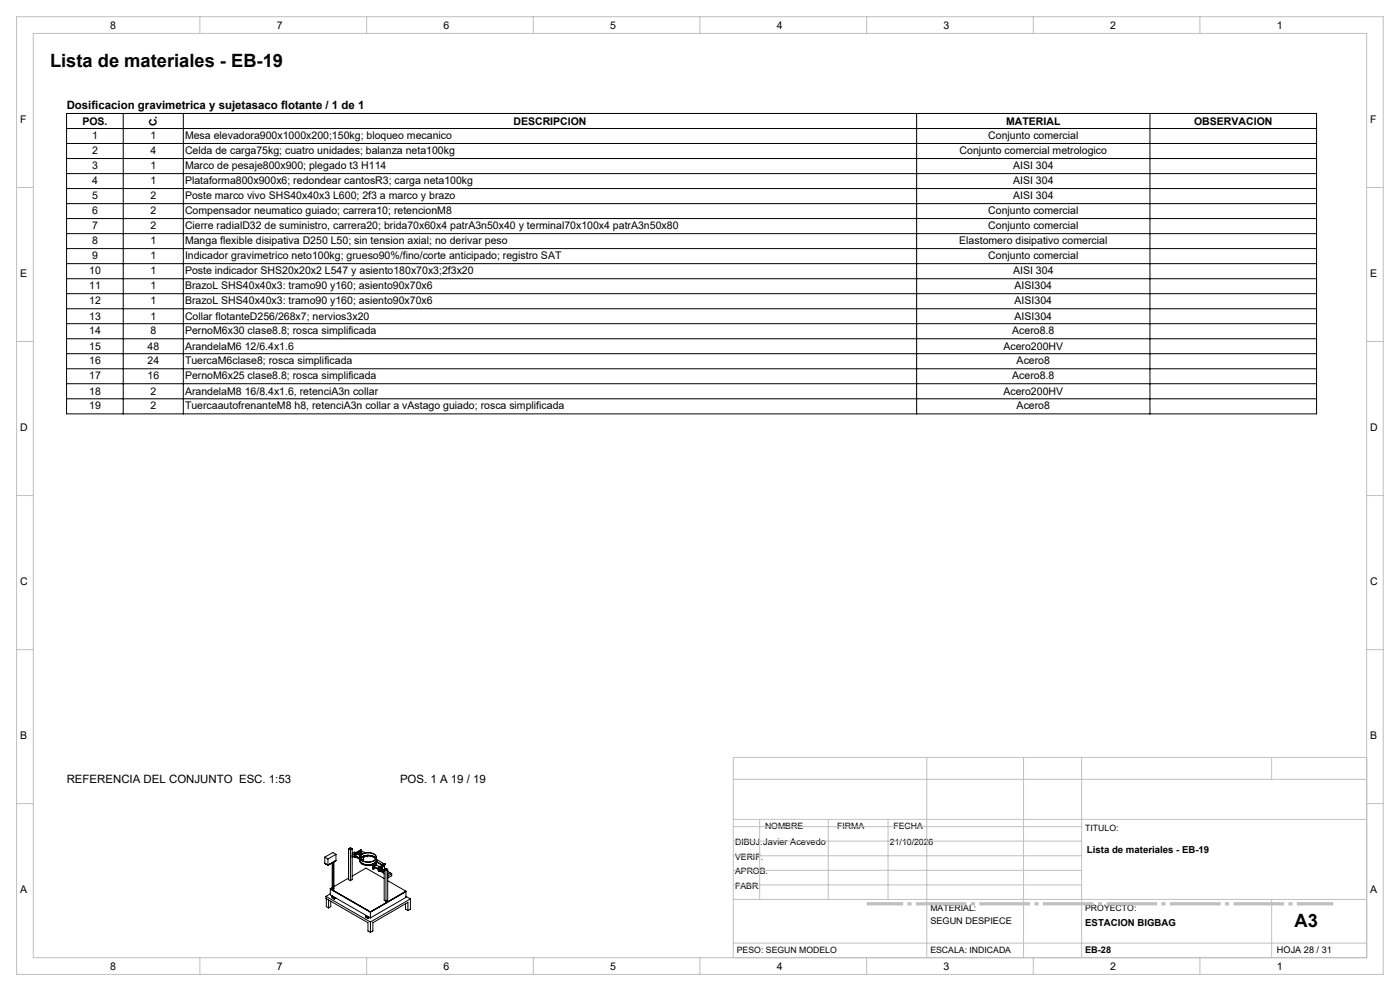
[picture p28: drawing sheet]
<svg xmlns="http://www.w3.org/2000/svg" width="420mm" height="297mm" viewBox="0 0 420 297" stroke-linecap="round" stroke-linejoin="round" font-family="sans-serif">
<defs><g id="words">
<g font-size="5.5">
<text x="15" y="19.9">Lista de materiales - EB-19</text>
<text x="388.4" y="277.8">A3</text>
</g>
<g font-size="3.4">
<text x="20" y="32.7">Dosificacion gravimetrica y sujetasaco flotante / 1 de 1</text>
<text x="20" y="234.7">REFERENCIA DEL CONJUNTO ESC. 1:53</text>
<text x="120" y="234.7">POS. 1 A 19 / 19</text>
</g>
<g font-size="3.2">
<text x="33" y="8.6">8</text>
<text x="83" y="8.6">7</text>
<text x="133" y="8.6">6</text>
<text x="183" y="8.6">5</text>
<text x="233" y="8.6">4</text>
<text x="283" y="8.6">3</text>
<text x="333" y="8.6">2</text>
<text x="383" y="8.6">1</text>
<text x="6" y="36.8">F</text>
<text x="24.7" y="37.3">POS.</text>
<text x="27.6" y="41.5">1</text>
<text x="45.1" y="41.5">1</text>
<text x="47.1" y="37.8" transform="rotate(-90 47.1 37.8)">C.</text>
<text x="55.5" y="41.5">Mesa elevadora900x1000x200;150kg; bloqueo mecanico</text>
<text x="154" y="37.3">DESCRIPCION</text>
<text x="296.5" y="41.5">Conjunto comercial</text>
<text x="301.8" y="37.3">MATERIAL</text>
<text x="358.2" y="37.3">OBSERVACION</text>
<text x="411" y="36.8">F</text>
<text x="27.6" y="46">2</text>
<text x="45.1" y="46">4</text>
<text x="55.5" y="46">Celda de carga75kg; cuatro unidades; balanza neta100kg</text>
<text x="287.9" y="46">Conjunto comercial metrologico</text>
<text x="27.6" y="50.5">3</text>
<text x="45.1" y="50.5">1</text>
<text x="55.5" y="50.5">Marco de pesaje800x900; plegado t3 H114</text>
<text x="303.9" y="50.5">AISI 304</text>
<text x="27.6" y="55">4</text>
<text x="27.6" y="59.5">5</text>
<text x="45.1" y="55">1</text>
<text x="45.1" y="59.5">2</text>
<text x="55.5" y="55">Plataforma800x900x6; redondear cantosR3; carga neta100kg</text>
<text x="55.5" y="59.5">Poste marco vivo SHS40x40x3 L600; 2f3 a marco y brazo</text>
<text x="303.9" y="55">AISI 304</text>
<text x="303.9" y="59.5">AISI 304</text>
<text x="27.6" y="64">6</text>
<text x="45.1" y="64">2</text>
<text x="55.5" y="64">Compensador neumatico guiado; carrera10; retencionM8</text>
<text x="296.5" y="64">Conjunto comercial</text>
<text x="27.6" y="68.5">7</text>
<text x="45.1" y="68.5">2</text>
<text x="55.5" y="68.5">Cierre radialD32 de suministro, carrera20; brida70x60x4 patrA3n50x40 y terminal70x100x4 patrA3n50x80</text>
<text x="296.5" y="68.5">Conjunto comercial</text>
<text x="27.6" y="73">8</text>
<text x="27.6" y="77.5">9</text>
<text x="45.1" y="73">1</text>
<text x="45.1" y="77.5">1</text>
<text x="55.5" y="73">Manga flexible disipativa D250 L50; sin tension axial; no derivar peso</text>
<text x="55.5" y="77.5">Indicador gravimetrico neto100kg; grueso90%/fino/corte anticipado; registro SAT</text>
<text x="287.8" y="73">Elastomero disipativo comercial</text>
<text x="296.5" y="77.5">Conjunto comercial</text>
<text x="6" y="82.9">E</text>
<text x="26.7" y="82">10</text>
<text x="45.1" y="82">1</text>
<text x="55.5" y="82">Poste indicador SHS20x20x2 L547 y asiento180x70x3;2f3x20</text>
<text x="303.9" y="82">AISI 304</text>
<text x="411" y="82.9">E</text>
<text x="26.7" y="86.5">11</text>
<text x="45.1" y="86.5">1</text>
<text x="55.5" y="86.5">BrazoL SHS40x40x3: tramo90 y160; asiento90x70x6</text>
<text x="304.4" y="86.5">AISI304</text>
<text x="26.7" y="91">12</text>
<text x="26.7" y="95.8">13</text>
<text x="45.1" y="91">1</text>
<text x="45.1" y="95.8">1</text>
<text x="55.5" y="91">BrazoL SHS40x40x3: tramo90 y160; asiento90x70x6</text>
<text x="55.5" y="95.8">Collar flotanteD256/268x7; nervios3x20</text>
<text x="304.4" y="91">AISI304</text>
<text x="304.4" y="95.8">AISI304</text>
<text x="26.7" y="100">14</text>
<text x="45.1" y="100">8</text>
<text x="55.5" y="100">PernoM6x30 clase8.8; rosca simplificada</text>
<text x="303.7" y="100">Acero8.8</text>
<text x="26.7" y="104.8">15</text>
<text x="44.2" y="104.8">48</text>
<text x="55.5" y="104.8">ArandelaM6 12/6.4x1.6</text>
<text x="301" y="104.8">Acero200HV</text>
<text x="26.7" y="109">16</text>
<text x="26.7" y="113.5">17</text>
<text x="44.2" y="109">24</text>
<text x="44.2" y="113.5">16</text>
<text x="55.5" y="109">TuercaM6clase8; rosca simplificada</text>
<text x="55.5" y="113.5">PernoM6x25 clase8.8; rosca simplificada</text>
<text x="303.7" y="113.5">Acero8.8</text>
<text x="305" y="109">Acero8</text>
<text x="26.7" y="118.3">18</text>
<text x="45.1" y="118.3">2</text>
<text x="55.5" y="118.3">ArandelaM8 16/8.4x1.6, retenciA3n collar</text>
<text x="301" y="118.3">Acero200HV</text>
<text x="26.7" y="122.5">19</text>
<text x="45.1" y="122.5">2</text>
<text x="55.5" y="122.5">TuercaautofrenanteM8 h8, retenciA3n collar a vAstago guiado; rosca simplificada</text>
<text x="305" y="122.5">Acero8</text>
<text x="6" y="129.1">D</text>
<text x="411" y="129.1">D</text>
<text x="6" y="175.3">C</text>
<text x="411" y="175.3">C</text>
<text x="6" y="221.4">B</text>
<text x="411" y="221.4">B</text>
<text x="6" y="267.6">A</text>
<text x="411" y="267.6">A</text>
<text x="33" y="290.6">8</text>
<text x="83" y="290.6">7</text>
<text x="133" y="290.6">6</text>
<text x="183" y="290.6">5</text>
<text x="233" y="290.6">4</text>
<text x="283" y="290.6">3</text>
<text x="333" y="290.6">2</text>
<text x="383" y="290.6">1</text>
</g>
<g font-size="2.9">
<text x="326.1" y="255.6">Lista de materiales - EB-19</text>
<text x="325.6" y="277.5">ESTACION BIGBAG</text>
</g>
<g font-size="2.7">
<text x="279.1" y="276.8">SEGUN DESPIECE</text>
<text x="325.6" y="285.6">EB-28</text>
<text x="383.1" y="285.6">HOJA 28 / 31</text>
</g>
<g font-size="2.6">
<text x="229.5" y="248.4">NOMBRE</text>
<text x="251.1" y="248.4">FIRMA</text>
<text x="268" y="248.4">FECHA</text>
<text x="325.6" y="249">TITULO:</text>
<text x="220.5" y="253.3">DIBUJ.Javier Acevedo</text>
<text x="220.5" y="257.7">VERIF.</text>
<text x="267" y="253.3">21/10/2026</text>
<text x="220.5" y="262">APROB.</text>
<text x="220.5" y="266.4">FABR.</text>
<text x="279.1" y="273">MATERIAL:</text>
<text x="325.6" y="273">PROYECTO:</text>
<text x="221.1" y="285.5">PESO: SEGUN MODELO</text>
<text x="279.1" y="285.5">ESCALA: INDICADA</text>
</g>
</g></defs>
<g fill="none" stroke="#000" stroke-width=".3">
<path d="M20 34h375v90h-375zM20 38.5h375M37 34v90M55 34v90M275 34v90M345 34v90M20 43h375M20 47.5h375M20 52h375M20 56.5h375M20 61h375M20 65.5h375"/>
<path d="M20 70h375M20 74.5h375M20 79h375M20 83.5h375M20 88h375M20 92.5h375M20 97h375M20 101.5h375M20 106h375M20 110.5h375M20 115h375M20 119.5h375"/>
<path d="M97.4 256.9v1.9l1 .5M97.4 256.9l1 .5M98.4 257.4v1.9M99.7 258.6v7.7l.2 .2M99.9 258.4v8.1M100.2 258.3v8l-.3 .2M100.8 257.9l-2.4 1.4-1-.6M100.8 256l-2.4 1.4M100.8 256v1.9l-2.4 1.4M100.8 256l-1-.5-2.4 1.4M104.6 254.4l.5 .3M104.6 254.4l.5-.3 .6 .3"/>
<path d="M104.6 254.4v9.2l.5 .3M105.1 254.1v9.8M105.1 254.1l-.4 .3 .4 .3M105.1 254.1l.5 .3-.5 .3M105.7 254.4l-.6 .3M105.7 254.4v9.2l-.6 .3M106.3 256.7h.1M106.3 256h.1M106.3 255.8l.1 1.2M106.3 255.8l.1 .1M106.3 255.9h.1M106.3 256l-.6 .4"/>
<path d="M106.3 256.6l-.6 .4M106.3 256.6v.1M106.4 255.9v1M106.4 255.9v.1M106.4 255.9v1.1M106.5 256.2h.1M106.5 256.8h.1M106.5 256.2v.1M106.5 256.8v.1M106.5 256.8l.2 .1M106.5 256.2l.1 .1M106.5 256.7h.4"/>
<path d="M106.5 256.9h.1M106.5 256.1h.1M106.5 256.1v.1M106.5 256.7v.1M106.6 256.4l1.4 1M106.6 256.4l1.3 .8M106.6 256.9l-.2 .1M106.6 256.8v.1M106.6 256.3v.1M106.6 256.2h.2M106.6 256.6l-.1 .2M106.6 256.9l1.3 .7"/>
<path d="M106.6 256.2l.1 .1M106.6 256.6h.1M106.6 256l.1 .1M106.6 256.1v.1M106.6 256.3h.1M106.6 256.2h.1M106.6 256l-.1 .1M106.6 256.7v.1M106.6 256.6l-.1 .1M106.6 256l-.1 .2M106.6 256.7l-.1 .1M106.6 255.6l-.3-.2-.6 .4"/>
<path d="M106.6 256.9h.1M106.7 256.1l.4-.3 1 .7M106.7 256.7l-.1 .1M106.7 256.3h.1M106.7 256.1h-.1M106.7 256.7h-.1M106.7 256.7h.1M106.7 256.9h.1M106.7 256.1l-.2 .1M106.7 256.1h.1M107.1 255.8h.1M107.2 255.8h.1"/>
<path d="M107.2 255.8v.1M107.2 255.8l.1 .1M107.2 255.7h.1M107.2 255.7v.1M107.3 255.8h.1M107.3 255.7l-.2 .1M107.3 255.8l.1 .1M107.3 255.7h.1M107.3 255.7l-.1 .1M107.3 255.7h-.1M107.3 255.5h.1M107.3 255.9h.1"/>
<path d="M107.4 255.9h.1M107.4 255.5l-1 .5M107.4 255.5v.2M107.4 255.7h-.1M107.4 255.7v.1M107.4 255.8h.1M107.6 257.2h.1M107.6 257.1v.1M107.8 255.2l1.1 .7M107.8 255.2l1 .7M107.8 255.2l-1.4 .8M107.8 255.2h.1"/>
<path d="M107.9 257.2l.1-.2 .1 1.2 .9 .7 1.1 .2 1.7-.2M107.9 257.2l.1 .1M107.9 257.8l.2 .7 .6 .5M107.9 256.7h.1M108 257.5l.1 .8 .6 .6M108 255.6v.8l-.6-.5M108 256.7h.1M108 256.6l-.1 .1M108 256.6h.1M108 256.6v.1M108.1 255.8h.4M108.1 255.5v.3"/>
<path d="M108.1 255.8v.6M108.1 257.3l.8-.7 1.4-.3 1.7 .3 .8 .7M108.2 255.2h.1M108.2 255.2v.1M108.2 258.3l.6 .6 1 .3 2-.2M108.2 255v.3M108.2 255l.2 .1M108.2 255v.2M108.2 255.1l-.4 .1M108.2 255.2l.1 .1M108.2 256.4l1.4-.7 1.3-.1 1.4 .5 .6 .7-.4 .9-1.3 .6h-1.5l-1.4-.7a.85 .85 0 0 1-.1-1.2zM108.2 256.3l.9-.5 .9-.3 1.4 .2 1.2 .6a1.25 1.25 0 0 1 .1 1.4 1.25 1.25 0 0 1-1.3 .6l-1.5 .1-1.4-.5-.5-.8z"/>
<path d="M108.2 255.1h.1M108.3 255h.1M108.2 255.7h.2M108.2 255.7h.1M108.3 255v.1M108.3 254.9h.1M108.4 255.1h-.1M108.4 254.8l-.1 .5M108.4 255h.1M108.4 254.9l1.2 .7M108.4 254.8l-2 1.1M108.4 254.8l-.6 .4"/>
<path d="M108.4 254.8l-.2-.1-1.9 1.1M108.4 255v.1M108.4 255.2h-.2M108.4 255.1v.1M108.4 255.2l-.1 .1M108.5 255.2h.1M108.5 255.2l-.3 .1M108.6 255.8h.1M108.6 255.8l.2 .1M108.7 258.9l1.5 .4 1.7-.3M108.7 259l1.5 .4 1.7-.3M108.7 255.8v.2"/>
<path d="M108.7 258.9v.1M108.8 257.6l.1 .1M108.8 257.7l.2 .1M108.8 257.6l.2 .1M108.9 257.7v.1M108.9 257.6h.1M108.9 257.8h.1M108.9 257.8l-.2 .1M108.9 257.7l.1 .1M108.9 257.6h-.1M108.9 257.6v.1M109 256.6h.1"/>
<path d="M109 257.6l-.1 .1M109 257.6h.1M109 257.7v.1M109 257.6h-.1M109 257v.1M109.1 256.6h.1M109.1 256.8l-.1 .8M109.1 257.6l-.1 .1M109.1 257.6l-.1 .2M109.2 256.5v.1M109.4 256.7h.1M109.4 256.7l-.4 .2"/>
<path d="M109.4 256.7l-.4 .3M109.6 256.4h.1M109.7 256.4h.1M109.8 256.4h.1M109.9 256.4l-1.2 .4M109.9 256.4l.1 .1M109.9 256.6l.3 .1M110 256.5l-1.2 .3-.6 .6M110 256.6l-1.2 .3-.6 .6M110 256.6h1.4l1.3 .9M110 256.5v.1M110.2 256.4l1.7 .3 .8 .7"/>
<path d="M110.2 256.4l-.2 .1M110.2 256.4v.3M110.3 256.5l-.1 .2M110.3 256.4l1.9 .4M110.3 256.4h-.4M110.3 256.4h-.1M110.3 256.3v.1M110.5 256.3v.1M111.8 258.9v.1M111.8 258.9h.1M111.8 259h.1M111.8 258.8l.1 .1"/>
<path d="M111.8 258.8v.1M111.9 259h.1M111.9 258.9v1.6M111.9 258.8h.1M111.9 258.8h-.1M112 258.8l-.2 .2M112 258.8h.1M112 258.8l-.1 .2M112 259v.1M112 259.1h.1M112.1 259.1h.1M112.1 259h.1"/>
<path d="M112.1 259l-.1 .1M112.1 259v.1M112.1 258.9h.1M112.1 258.9l-.1 .1M112.1 258.9l.1 .1M112.1 258.9v.1M112.2 259l-.1 .1M112.2 258.9l-.2 .2M112.2 259h.1M112.2 259h-.1M112.2 259.1h.1M112.4 259.5h.1"/>
<path d="M112.3 259.5h.1M112.4 259.7l1.2 .9M112.4 259.5v.1M112.4 259.7l1.2 .8M112.5 259.3l-.2 .2M112.5 258.5h.1M112.5 259.3v.1M112.5 258.5l-.1 .1M112.5 258.4v.1M112.6 258.4h.1M112.6 258.4h-.1M112.6 258.4l-.1 .1"/>
<path d="M112.7 258.4l-.2 .1M112.7 258.7h.1M112.7 258.7l.2 .1M112.7 258.6v.1M112.7 258.6h.1M112.7 258.3l-.1 .1M112.7 258.7l.1 .1M112.8 258.7h.1M112.8 258.6l-.1 .1M112.8 258.5l-.1 .2M112.8 258.5h.1M112.8 258.4l-.9 .5"/>
<path d="M112.8 258.4h.1M112.8 258.5l.1 .1M112.8 258.5l-.1 .1M112.8 258.1l.1 .1M112.9 258.6l-.1 .1M112.9 258.5l-.2 .2M112.9 258.6l.1 .1M112.9 258.6h-.1M112.9 258.6v.1M112.9 258.7l-.1 .1M112.9 259.2l-.4 .1-.1 .4M112.9 258.7h.1"/>
<path d="M112.9 259.2l.9 .5M112.9 258.4v.2M112.9 258.8v.4M112.9 258.4l-1 .5M112.9 257v.8l-.3 .6M112.9 258.2l-.1 .2M112.9 258.3v.1M112.9 257.5l.1 .4M112.9 258.2v.1M112.9 258.3l1.8 1M112.9 258.2l1.9 1.1M113 257.9l-.1 .3"/>
<path d="M113 257.9l.2-.2 2.1 1.2M113 257.9h-.1M113 257.8v.1M113 258.3l1.7 1M113.5 260v.1M113.5 260l.2 .1M114.4 260h.1M114.4 260l.1-.2v.2M114.5 259.9l-.1 .1M114.5 259.9v.1M114.6 259.6l-.9 .5M114.6 259.6v1"/>
<path d="M114.7 259.3h.1M114.8 259.6v1.1M114.8 259h.1M114.8 259l.1 .1M114.9 259.1h.1M114.9 258.9v.2M114.9 258.9h.1M114.9 259.5h.1M114.9 258.8v.3M114.9 258.8l.2 .1zM115 259l-.1 .1M115 259.5h-.1"/>
<path d="M115 259v.1M115 259.4v.1M115.1 258.9h-.2M115.1 259.4l-.2 .1M115.1 258.8v.1M115.1 258.9h.1M115.1 258.9v.1M115.1 258.9l-.1 .1M115.3 259.4v.2h-.5M115.3 259.5v1M115.5 259.1l-.5 .4M115.6 258.9l-1.9 1.2"/>
<path d="M115.6 258.9l-.1-.1-2 1.2M115.6 258.9l-1 .7M97.8 268.6v.7l12.6 7.2v2.5l.7 .4M97.8 268.6l13.3 7.7M97.9 269.3v2.4l.7 .4M98.6 269.7v2.4M99.1 267.9l-1.3 .7M99.1 266.4l12 7 10.7-6.2M99.1 266.3v1.9l12 6.9M99.1 266.3l12 7M99.2 270.1v1.6l-.6 .4M99.6 268.6v.5l.7 .3"/>
<path d="M99.6 268.6l.7 .4M99.7 266l-.6 .3M99.7 268.5l-.1 .1M100.3 269v.4M100.4 268.9l-.1 .1M100.8 269.1l-.5 .3M104.6 263.2l-4.4 2.5M105.7 262.6l4.1-2.4 5.5 3.1M109.7 274.5l.7 .3M109.7 274.5v.4l.7 .4M109.9 274.4l-.2 .1M110.4 274.8v.5"/>
<path d="M110.5 274.8h-.1M110.9 275l-.5 .3M111.1 273.3v1.8M111.1 276.3v3.1M111.8 260.2h.1M111.8 260.1h.1M111.8 260.1v.1M111.9 260.2h.1M111.9 260.1l-.1 .1M111.9 260.1v.1M111.9 260.5h.1M111.9 260l-.1 .1"/>
<path d="M112 260.3h.1M112 260.3l.1 .1M112.1 260.2h.1M112.1 260.3h.1M112.1 260.4l-.2 .1M112.1 260.2v.1M112.1 260.1h.1M112.1 260.1l-.1 .2M112.1 260.3l.1 .1M112.1 260.1l.1 .1M112.2 260.2l-.2 .1M112.2 260.3l-.1 .1"/>
<path d="M112.2 260.2h-.1M112.2 260.2h.1M112.2 260.3h.1M112.3 260.3h-.2M112.6 260.1l-.3 .2M113.5 260.8h.1M113.5 260.2h.1M113.5 260.2l.1 .1M113.5 260.7v.1M113.5 260.1v.1M113.5 260.7h.1M113.5 260.1h.1"/>
<path d="M113.5 260.1h.2M113.6 260.1h.1M113.6 260.2h.1M113.6 260.2v.9M113.6 260.1l-.1 .1M113.6 260.1v.1M113.6 260.1v1M113.6 261.1l.1 .1M113.7 260.1v1.1M113.7 260.3l.1 .1M113.7 261h.1M113.8 260.4h.1"/>
<path d="M113.8 261v.1M113.8 260.9h.1M113.8 260.9v.1M113.8 260.3v.1M113.8 260.3h.1M113.8 260.9l-.1 .1M113.8 261.1l-.1 .1M113.9 260.8h.1M113.9 260.2l-.2 .1M113.9 260.8l-.2 .2M113.9 260.8v.2M113.9 260.2h.1"/>
<path d="M113.9 260.8l-.1 .1M113.9 260.2l-.1 .1M113.9 260.2l-.1 .2M113.9 260.2v.2l-.2-.1M113.9 261l-.1 .1M114.1 260.9l.8 .4M114.2 260.8l.7 .4 .4-.3M114.3 261.1h.1M114.3 261l1 .8M114.4 260.6h.1M114.4 260.6l.1 .1M114.5 260.5v.1"/>
<path d="M114.5 260.5h.1M114.5 260.6v.1M114.5 260.5l-.1 .1M114.5 260.7l-.6 .3M114.6 260.5l-.2 .1M114.6 260.6h.1M114.6 260.5v.1M114.6 260.6l-.1 .1M114.7 260.2l-.1 .1M114.8 260.9h.1M114.8 261.4h.1M114.9 260.9h-.1"/>
<path d="M114.9 260.9h.1M114.9 261.1v.2M114.9 261.1l-.6-.3 .6 .4M114.9 261.3l-.1 .1M115 260.8l-.2 .1M115 260.9h-.2M115 260.8v.1M115 260.8l-.1 .1M115 260.9h-.1M115.2 261.1l.1 .1M115.2 261.1l-.3 .2M115.3 260.6l-.5 .1"/>
<path d="M115.3 260.6l.5 .3 .5-.3M115.3 260.6v9.2l.5 .3M115.3 261.1h-.1M115.3 260.8l-.4 .3M115.3 260.1l.4 .2M115.5 260.3l.1 .1M115.5 260.3v.1M115.6 260.3h.1M115.6 260.3h-.1M115.8 260.3v9.8M115.8 260.3l-.5 .3M115.8 260.3l.4 .3-.4 .2-.5-.2"/>
<path d="M115.8 260.2l-.5 .4M115.8 260.2l.5 .4M116.3 260.6v9.2l-.5 .3M116.3 263.9l5.5 3.2M116.3 261.8l.2 .1M116.3 261.2l.7 .3M116.5 261.9h-.2M117 261.5l-.5 .4M117 261.5l.5 .4M117.5 261.9l-1.2 .7M117.5 261.9v.6l-1.2 .7M121.7 270.9v1.6l.7 .4"/>
<path d="M121.8 268.6l1.3 .8M121.8 267.1v1.9l-10.7 6.1M121.8 267.1l-10.7 6.2M122.4 272.9v-2.5l-10.5 6.1v2.5l-.8 .4M123.1 269.4l-12 6.9M123.1 269.4v3.1l-.7 .4"/>
</g>
<path d="M260 270.9h140" fill="none" stroke="#c0c0c0" stroke-width="1" stroke-dasharray="15.2 1.3 1.3 1.3" stroke-dashoffset="4.3" stroke-linecap="butt"/>
<g fill="none" stroke="#c0c0c0" stroke-width=".3">
<path d="M5 5h410v287h-410zM10 10h400v277h-400zM60 5v5M110 5v5M160 5v5M210 5v5M260 5v5M310 5v5M360 5v5M5 56.2h5M410 56.2h5M5 102.3h5"/>
<path d="M410 102.3h5M5 148.5h5M410 148.5h5M5 194.7h5M410 194.7h5M220 233.6h190M278 227v60M307.1 227v60M324.5 227v60M381.5 227v6.6M410 227h-190v60M5 240.8h5"/>
<path d="M220 245.6h190M220 256.5h104.5M220 252.1h104.5M220 247.8h104.5M227.9 245.6v24M248.5 245.6v24M266.4 245.6v24M410 240.8h5M220 269.6h190M220 265.2h104.5M220 260.8h104.5M381.5 269.6v17.4"/>
<path d="M60 287v5M110 287v5M160 287v5M210 287v5M220 282.6h190M260 287v5M310 287v5M360 287v5"/>
</g>
<use href="#words"/>
</svg>
